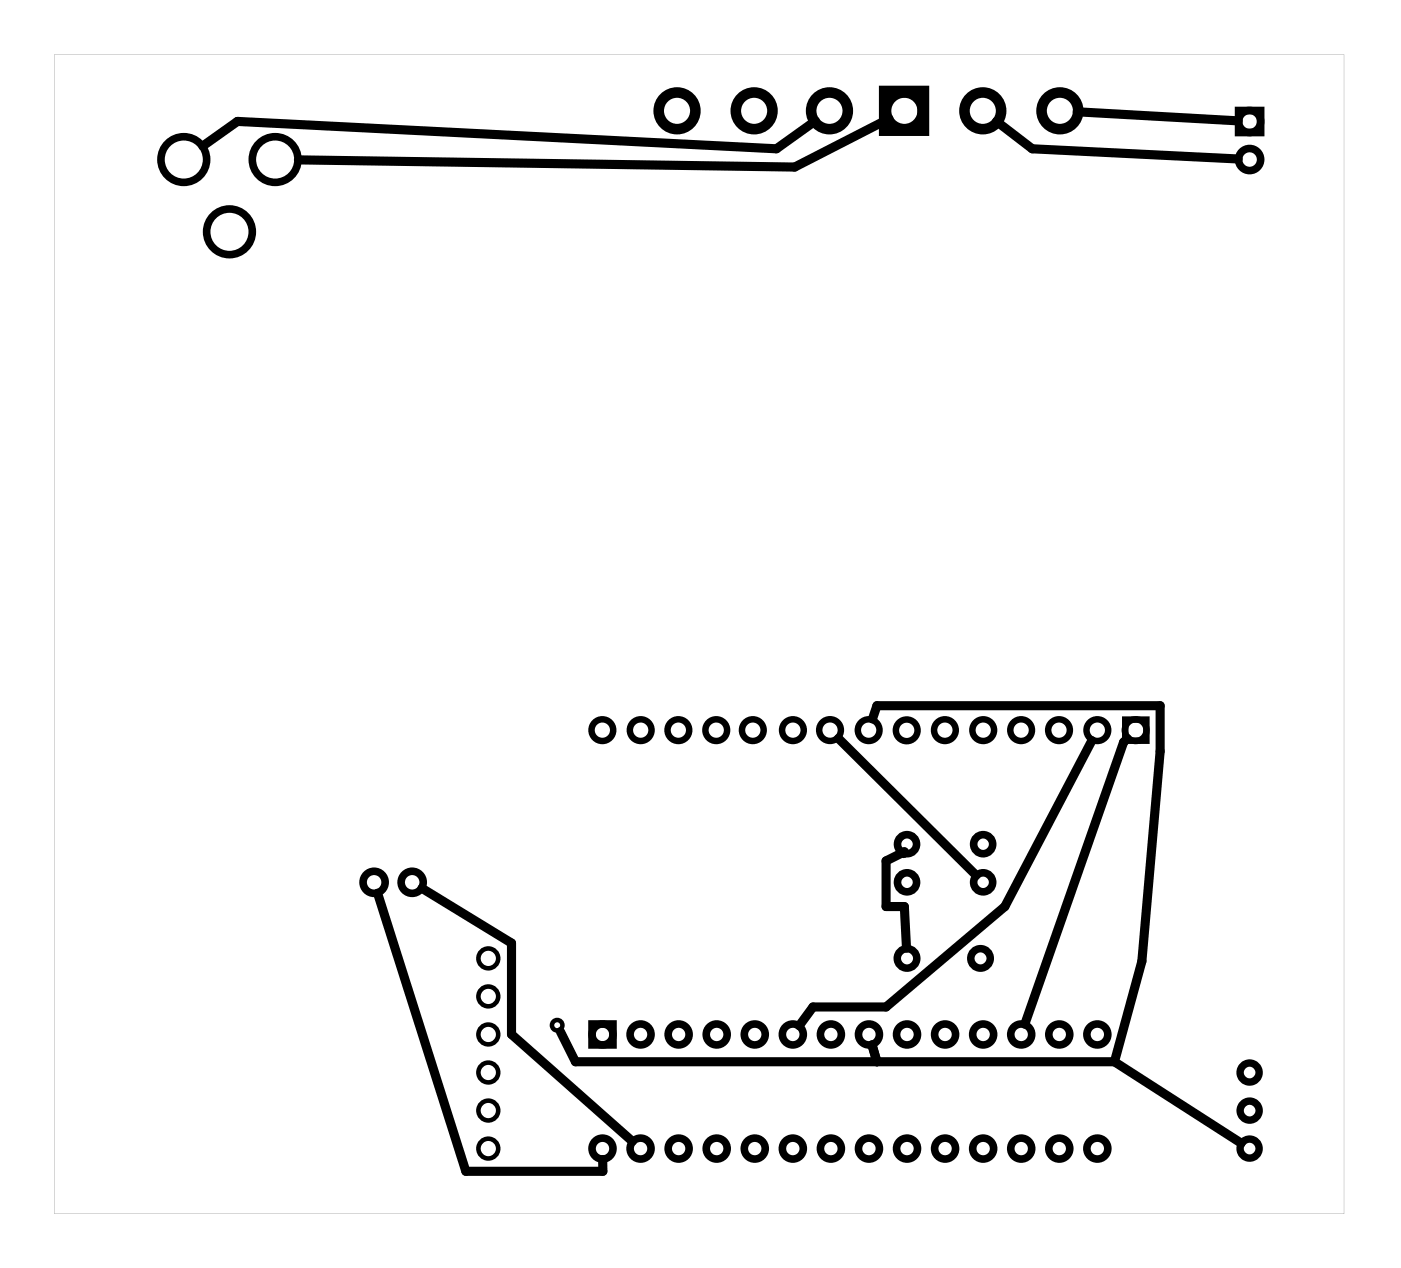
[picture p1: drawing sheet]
<svg xmlns="http://www.w3.org/2000/svg" width="93mm" height="85mm" viewBox="0 0 93 85" stroke-linecap="round" stroke-linejoin="round" font-family="sans-serif">
<path d="M3.6 3.6v77.5h86.1v-77.5zM3.6 3.6h86.1v77.5h-86.1z" fill="#000"/>
<g fill="none" stroke="#000" stroke-width=".51">
<path d="M82.6 7.4h1.5v1.5h-1.5zM39.5 68.4h1.4v1.4h-1.4z"/>
<circle cx="12.3" cy="10.7" r="1.52"/>
<circle cx="15.3" cy="15.5" r="1.52"/>
<circle cx="18.4" cy="10.7" r="1.52"/>
<circle cx="83.4" cy="8.1" r=".74"/>
<circle cx="83.4" cy="10.7" r=".74"/>
<circle cx="25" cy="58.9" r=".74"/>
<circle cx="27.5" cy="58.9" r=".74"/>
<circle cx="60.5" cy="58.9" r=".64"/>
<circle cx="60.5" cy="56.4" r=".64"/>
<circle cx="65.6" cy="56.4" r=".64"/>
<circle cx="65.6" cy="58.9" r=".64"/>
<circle cx="40.2" cy="76.7" r=".7"/>
<circle cx="40.2" cy="69.1" r=".7"/>
<circle cx="42.7" cy="76.7" r=".7"/>
<circle cx="42.7" cy="69.1" r=".7"/>
<circle cx="45.3" cy="76.7" r=".7"/>
<circle cx="45.3" cy="69.1" r=".7"/>
<circle cx="47.8" cy="76.7" r=".7"/>
<circle cx="47.8" cy="69.1" r=".7"/>
<circle cx="50.4" cy="76.7" r=".7"/>
<circle cx="50.4" cy="69.1" r=".7"/>
<circle cx="52.9" cy="76.7" r=".7"/>
<circle cx="52.9" cy="69.1" r=".7"/>
<circle cx="55.4" cy="76.7" r=".7"/>
<circle cx="55.4" cy="69.1" r=".7"/>
<circle cx="58" cy="76.7" r=".7"/>
<circle cx="58" cy="69.1" r=".7"/>
<circle cx="60.5" cy="76.7" r=".7"/>
<circle cx="60.5" cy="69.1" r=".7"/>
<circle cx="63.1" cy="76.7" r=".7"/>
<circle cx="63.1" cy="69.1" r=".7"/>
<circle cx="65.6" cy="76.7" r=".7"/>
<circle cx="65.6" cy="69.1" r=".7"/>
<circle cx="68.1" cy="76.7" r=".7"/>
<circle cx="68.1" cy="69.1" r=".7"/>
<circle cx="70.7" cy="76.7" r=".7"/>
<circle cx="70.7" cy="69.1" r=".7"/>
<circle cx="73.2" cy="76.7" r=".7"/>
<circle cx="73.2" cy="69.1" r=".7"/>
</g>
<g fill="none" stroke="#000" stroke-width=".5">
<circle cx="60.5" cy="64" r=".65"/>
<circle cx="65.4" cy="64" r=".65"/>
</g>
<g fill="none" stroke="#000" stroke-width=".3">
<circle cx="32.6" cy="66.5" r=".66"/>
<circle cx="32.6" cy="64" r=".66"/>
<circle cx="32.6" cy="76.7" r=".66"/>
<circle cx="32.6" cy="74.2" r=".66"/>
<circle cx="32.6" cy="69.1" r=".66"/>
<circle cx="32.6" cy="71.6" r=".66"/>
<circle cx="37.2" cy="68.5" r=".35"/>
</g>
<g fill="none" stroke="#000" stroke-width=".43">
<path d="M75.1 48h1.4v1.5h-1.4z"/>
<circle cx="40.2" cy="48.8" r=".72"/>
<circle cx="42.8" cy="48.8" r=".72"/>
<circle cx="45.3" cy="48.8" r=".72"/>
<circle cx="47.8" cy="48.8" r=".72"/>
<circle cx="50.2" cy="48.8" r=".72"/>
<circle cx="52.9" cy="48.8" r=".72"/>
<circle cx="55.4" cy="48.7" r=".72"/>
<circle cx="58" cy="48.8" r=".72"/>
<circle cx="60.5" cy="48.8" r=".72"/>
<circle cx="63.1" cy="48.8" r=".72"/>
<circle cx="65.6" cy="48.8" r=".72"/>
<circle cx="68.1" cy="48.8" r=".72"/>
<circle cx="70.7" cy="48.8" r=".72"/>
<circle cx="73.2" cy="48.8" r=".72"/>
<circle cx="75.8" cy="48.8" r=".72"/>
</g>
<g fill="none" stroke="#000" stroke-width=".71" stroke-linecap="butt">
<circle cx="45.2" cy="7.4" r="1.22"/>
<circle cx="50.3" cy="7.4" r="1.22"/>
<circle cx="55.3" cy="7.4" r="1.22"/>
<circle cx="60.3" cy="7.4" r="1.22"/>
<circle cx="65.6" cy="7.4" r="1.22"/>
<circle cx="70.7" cy="7.4" r="1.22"/>
</g>
<path d="M59 6.1h2.6v2.6h-2.6z" fill="none" stroke="#000" stroke-width=".79" stroke-linecap="butt"/>
<g fill="none" stroke="#000" stroke-width=".49">
<circle cx="83.4" cy="71.6" r=".64"/>
<circle cx="83.4" cy="76.7" r=".64"/>
<circle cx="83.4" cy="74.2" r=".64"/>
</g>
<g fill="none" stroke="#000" stroke-width=".61">
<path d="M54.4 8.1l-2.6 1.8-36-1.8-2.3 1.7M59.3 7.9l-6.3 3.3-33.1-.5M66.5 8.1l2.4 1.8 13.7 .7M71.9 7.5l10.7 .6M25.2 59.6l5.9 18.6h9.1v-.8M28.2 59.3l5.9 3.7v6.1l8.1 7.1M55.9 49.3l9.2 9.1M58.2 48l.3-.9h18.9v3.1l-1.2 14-1.8 6.7M60.3 57v-.1l-1.2 .6v3h1.2l.2 2.8M72.9 49.5l-5.8 11-8 6.7h-4.9l-.9 1.3M75.2 49.3l-.2 .3-6.6 18.8M37.4 68.9l1 2h36"/>
<path d="M58.2 69.8l.3 1.1M74.4 70.9l8.4 5.4"/>
</g>
</svg>
